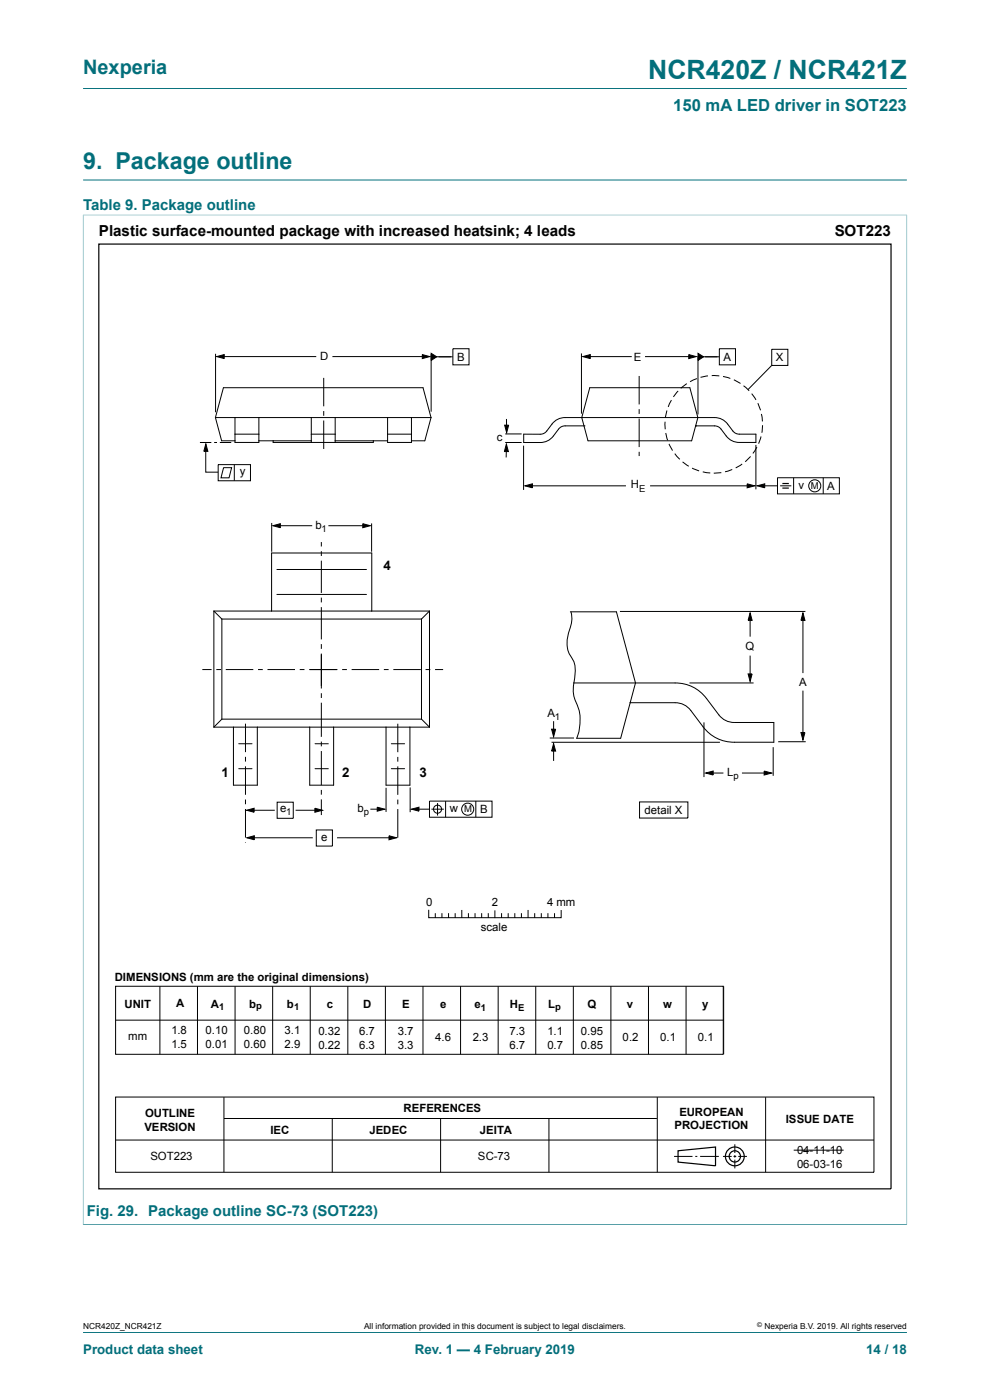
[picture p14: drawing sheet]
<svg xmlns="http://www.w3.org/2000/svg" width="210mm" height="297mm" viewBox="0 0 210 297" stroke-linecap="round" stroke-linejoin="round" font-family="sans-serif">
<defs><g id="words">
<text font-size="5.6" fill="#036f7b" x="137.5" y="16.8">NCR420Z / NCR421Z</text>
<text font-size="4.9" fill="#036f7b" x="17.6" y="35.9">9. Package outline</text>
<text font-size="4.2" fill="#036f7b" x="17.6" y="15.6">Nexperia</text>
<text font-size="3.5" fill="#036f7b" x="142.8" y="23.7">150 mA LED driver in SOT223</text>
<g font-size="3.2" fill="#036f7b">
<text x="17.6" y="44.5">Table 9. Package outline</text>
<text x="18.4" y="257.9">Fig. 29. Package outline SC-73 (SOT223)</text>
</g>
<g font-size="3.2">
<text x="21" y="50">Plastic surface-mounted package with increased heatsink; 4 leads</text>
<text x="177.1" y="50">SOT223</text>
</g>
<g font-size="2.8">
<text x="81.4" y="121">4</text>
<text x="47" y="164.8">1</text>
<text x="72.6" y="164.8">2</text>
<text x="89" y="164.8">3</text>
</g>
<g font-size="2.8" fill="#036f7b">
<text x="17.6" y="287.2">Product data sheet</text>
<text x="88" y="287.2">Rev. 1 — 4 February 2019</text>
<text x="183.7" y="287.2">14 / 18</text>
</g>
<g font-size="2.4">
<text x="67.9" y="76.4">D</text>
<text x="97" y="76.6">B</text>
<text x="134.5" y="76.5">E</text>
<text x="153.4" y="76.6">A</text>
<text x="164.6" y="76.6">X</text>
<text x="105.4" y="93.6">c</text>
<text x="50.9" y="100.8">y</text>
<text x="133.8" y="103.6">H</text>
<text x="169.4" y="103.8">v</text>
<text x="175.5" y="103.9">A</text>
<text x="66.9" y="112.3">b</text>
<text x="158.1" y="137.9">Q</text>
<text x="169.5" y="145.5">A</text>
<text x="116.1" y="152.1">A</text>
<text x="154.3" y="164.7">L</text>
<text x="59.4" y="172.3">e</text>
<text x="75.8" y="172.3">b</text>
<text x="95.4" y="172.3">w</text>
<text x="101.9" y="172.5">B</text>
<text x="136.7" y="172.7">detail X</text>
<text x="68.1" y="178.4">e</text>
<text x="90.4" y="192.2">0</text>
<text x="102" y="197.5">scale</text>
<text x="104.3" y="192.2">2</text>
<text x="116" y="192.2">4 mm</text>
<text x="24.3" y="208">DIMENSIONS (mm are the original dimensions)</text>
<text x="26.4" y="213.7">UNIT</text>
<text x="37.4" y="213.7">A</text>
<text x="44.7" y="213.7">A</text>
<text x="52.9" y="213.7">b</text>
<text x="60.9" y="213.7">b</text>
<text x="69.3" y="213.7">c</text>
<text x="77.1" y="213.7">D</text>
<text x="85.3" y="213.7">E</text>
<text x="93.4" y="213.7">e</text>
<text x="100.7" y="213.7">e</text>
<text x="108.2" y="213.7">H</text>
<text x="116.3" y="213.7">L</text>
<text x="124.6" y="213.7">Q</text>
<text x="133" y="213.7">v</text>
<text x="140.7" y="213.7">w</text>
<text x="148.9" y="213.7">y</text>
<text x="27.2" y="220.7">mm</text>
<text x="36.3" y="219.4">1.8</text>
<text x="43.6" y="219.4">0.10</text>
<text x="51.7" y="219.4">0.80</text>
<text x="60.4" y="219.4">3.1</text>
<text x="67.5" y="219.5">0.32</text>
<text x="76.2" y="219.5">6.7</text>
<text x="84.4" y="219.5">3.7</text>
<text x="92.3" y="220.8">4.6</text>
<text x="100.3" y="220.8">2.3</text>
<text x="108" y="219.5">7.3</text>
<text x="116.1" y="219.5">1.1</text>
<text x="123.2" y="219.5">0.95</text>
<text x="132" y="220.8">0.2</text>
<text x="140" y="220.8">0.1</text>
<text x="148" y="220.8">0.1</text>
<text x="36.3" y="222.4">1.5</text>
<text x="43.6" y="222.4">0.01</text>
<text x="51.7" y="222.4">0.60</text>
<text x="60.4" y="222.4">2.9</text>
<text x="67.5" y="222.4">0.22</text>
<text x="76.2" y="222.4">6.3</text>
<text x="84.4" y="222.4">3.3</text>
<text x="108" y="222.4">6.7</text>
<text x="116.1" y="222.4">0.7</text>
<text x="123.2" y="222.4">0.85</text>
<text x="30.6" y="239.8">VERSION</text>
<text x="30.8" y="236.9">OUTLINE</text>
<text x="85.6" y="236">REFERENCES</text>
<text x="143.1" y="239.6">PROJECTION</text>
<text x="144.1" y="236.7">EUROPEAN</text>
<text x="166.7" y="238.2">ISSUE DATE</text>
<text x="57.4" y="240.5">IEC</text>
<text x="78.4" y="240.5">JEDEC</text>
<text x="101.8" y="240.5">JEITA</text>
<text x="169.1" y="244.8">04-11-10</text>
<text x="31.9" y="246.1">SOT223</text>
<text x="101.4" y="246.1">SC-73</text>
<text x="169.1" y="247.7">06-03-16</text>
</g>
<g font-size="2">
<text x="135.6" y="104.5">E</text>
<text x="172" y="103.8">M</text>
<text x="68.2" y="113">1</text>
<text x="117.7" y="152.7">1</text>
<text x="155.6" y="165.3">p</text>
<text x="60.7" y="172.9">1</text>
<text x="77.2" y="172.8">p</text>
<text x="98.5" y="172.3">M</text>
<text x="46.5" y="214.3">1</text>
<text x="54.3" y="214.1">p</text>
<text x="62.4" y="214.3">1</text>
<text x="102" y="214.5">1</text>
<text x="109.9" y="214.5">E</text>
<text x="117.8" y="214.3">p</text>
</g>
<g font-size="1.8">
<text x="17.6" y="282">NCR420Z_NCR421Z</text>
<text x="77.2" y="282">All information provided in this document is subject to legal disclaimers.</text>
<text x="162.2" y="282">Nexperia B.V. 2019. All rights reserved</text>
</g>
<text font-size="1.4" x="160.6" y="281.6">©</text>
</g></defs>
<path d="M17.6 18.8h174.8M17.6 38.2h174.8M17.6 45.6h174.8M17.6 45.5v214.3M192.4 45.5v214.3M17.6 259.8h174.8M17.6 282.6h174.8" fill="none" stroke="#036f7b" stroke-width=".21"/>
<g fill="none" stroke="#000" stroke-width=".21">
<path d="M45.7 75.1v12.4M46 75.6l1.6-.4v.9zM46.9 75.6h20.2M70.5 75.6h19.8M89.6 75.2l1.6 .4-1.6 .5zM91.5 75.2v12.1M91.5 75l1.1 .7-1.1 .8zM92 75.7h4M96.1 74h3.4v3.4h-3.4zM123.3 75v12.8M123.6 75.7l1.6-.5v.9zM124.3 75.7h9.7"/>
<path d="M135.6 79.8v6M136.8 75.7h10.1M146.1 75.2l1.6 .5-1.6 .4zM148.1 75.6v12.3M148.1 75l1.1 .7-1.1 .8zM148.6 75.7h4M150.2 79.7l-1.6 .4M151 79.7h1.6M152.6 74h3.4v3.4h-3.4zM153.4 79.9l1.5 .4M163.7 74.1h3.4v3.4h-3.4zM163.7 77.5l-5 5.2"/>
<path d="M42.4 93.9h2.4M43.6 94.7v5.5h2.7M43.7 94.2l.4 1.5h-.9zM45.4 93.9h.6M45.7 88.6h45.7M45.7 88.6l1.3 4.9h2.8M45.7 88.6l1.7-6.3h42.3l1.7 6.3M46.3 98.6h6.8v3.4h-6.8zM46.6 93.9h2.4M47.4 99.2h1.7l-.5 2.2h-1.7zM49.7 98.6v3.4M49.8 88.6v5.3h5.1v-5.3"/>
<path d="M49.8 92.1h5.1M54.9 93.5h11.1M57.9 93.5v.4h21.3v-.4M66 92.1h5.1M66 88.6v5.3M68.7 80.2v6M68.7 87.2v1M68.7 89.2v6M71.1 93.5h11.1M71.1 88.6v5.3M82.2 88.6v5.3h5.1v-5.3M82.2 92.1h5.1"/>
<path d="M91.4 88.6l-1.3 4.9h-2.8M107 90.2h.9l-.4 1.6zM107.2 93.9h3.5M107.2 92.1h3.5M107.4 94.2l.4 1.6h-.8zM107.4 95.2v1.8M107.4 88.9l.1 2.4M111.1 94.5v9.4M123.9 90.3h.1M123.9 90.3h-4a1.69 1.69 0 0 0-1.4 .7 5.4 5.4 0 0 1-2.8 2.7l-1.1 .2h-3.5v-1.8h3.5a1.71 1.71 0 0 0 1.4-.7 5.4 5.4 0 0 1 2.8-2.7l1.1-.1h31.7a3.4 3.4 0 0 1 2.8 1.4 3.4 3.4 0 0 0 2 2.1h3.9v1.8h-3.5a3.4 3.4 0 0 1-2.8-1.4 3.4 3.4 0 0 0-2-2.1l-4.4-.1M125.1 82.3h21.2l1.7 6.3-1.3 4.9h-22l-1.3-4.9zM135.6 86.8v1"/>
<path d="M135.6 88.8v6M135.6 95.8v.9M141.1 89.5v1.6M141.2 91.9l.4 1.5M141.5 87.1l-.4 1.6M141.9 94.2l.8 1.4M142.4 84.9l-.7 1.4M143.1 96.2l1.1 1.2M143.9 82.9l-1.1 1.3M144.8 98l1.3 .9M145.7 81.4l-1.3 1M146.8 99.3l1.5 .6"/>
<path d="M147.6 90.3h.1M147.8 80.3l-1.4 .7M155.3 99.6l-1.5 .5M155.7 80.6l1.4 .7M157.4 98.4l-1.3 .9M157.7 81.8l1.2 1.1M159.2 96.8l-1.1 1.2M159.4 83.5l1 1.3M160.3 94.4v9.4M160.6 94.8l-.9 1.4M160.7 85.5l.6 1.5M161.4 92.6l-.5 1.5"/>
<path d="M161.5 87.8l.2 1.6M161.8 90.2l-.2 1.6M57.6 110.9v6.1M57.9 111.5l1.6-.4v.9zM58.8 111.5h7.4M68.2 115v.9M68.2 116.9v1M68.2 118.9v6.9M69.7 111.5h8M77 111.1l1.5 .4-1.5 .5zM78.8 111v6M111.3 103.1l1.6-.5v.9z"/>
<path d="M112.2 103.1h20.6M137.9 103.1h21.2M149.1 100.1l1.6 .2M153 100.3l-1.6 .1M158.5 102.6l1.6 .5-1.6 .4zM160.6 103.1l1.6-.5v.9zM161.5 103.1h3.4M164.9 101.4h13.1v3.4h-13.1zM165.5 103.1h2.4M168.3 101.4v3.4M174.6 101.4v3.4M45.4 129.6v24.7"/>
<path d="M45.4 129.6l1.7 1.7M45.4 129.6h45.7M47.1 131.3h42.3M47.1 131.3v21.3M57.6 129.6v-12.3h21.3v12.3M58.7 126.1h19M58.7 120.8h19M68.2 126.8v1M68.2 128.8v6.8M68.2 136.6v1M68.2 138.7v7.4M89.4 131.3v21.3"/>
<path d="M91.1 129.6v24.7M91.1 129.6l-1.7 1.7M121 129.8h9.8l4 15.1-3.1 11.7h-9.4M121.1 129.8a6.8 6.8 0 0 1-.5 4.4 6 6 0 0 0 1 5.9 5.5 5.5 0 0 1 .4 3.2 9.6 9.6 0 0 0-.1 5 9.7 9.7 0 0 1 .4 8.3M131.5 129.7h39.3M159.1 130l.4 1.6h-.8zM159.1 130.8v4.3M159.1 139.1v4.7M170.3 130l.4 1.6h-.8zM170.3 131.1v11.7M42.9 142h2M45.4 154.3h45.7"/>
<path d="M45.9 142h1M47.1 152.6h42.3M47.1 152.6l-1.7 1.7M47.9 142h5.8M49.5 154.3v12.3h5.1v-12.3M50.6 157.8h2.9M52.1 153.5v6.1M54.7 142h1M56.7 142h5.9M63.6 142h1M65.6 142h6M65.7 154.3v12.3h5.1v-12.3"/>
<path d="M66.8 157.8h2.8M68.2 147.1v1M68.2 149.1v7.2M68.2 157.3v1M68.2 159.3v7.3M72.6 142h1M74.6 142h5.8M81.4 142h1M81.9 154.3v12.3h5.1v-12.3M83 157.8h2.8M83.4 142h5.9M84.4 153.5v6.1"/>
<path d="M89.4 152.6l1.7 1.7M90.3 142h1M92.3 142h1.7M116.6 156.6h5.2M117 157.5h35.7M117 154.7h.9l-.5 1.6zM117.4 157.8l.5 1.5h-.9zM117.4 153v2.8M117.4 158.7v2.7M121.6 144.9h21.6a8.1 8.1 0 0 1 6.7 3.3l2.6 3.4a4.1 4.1 0 0 0 3.3 1.7h8.3v4.2h-8.3a8.1 8.1 0 0 1-6.7-3.3l-2.9-3.9-.9-.7-1-.4-1.1-.1h-9.5M146.3 144.9h13.5M149.3 153.2v11.6"/>
<path d="M158.7 143h.8l-.4 1.6zM164 158.5v6.1M165.1 157.4h5.8M169.9 155.4h.8l-.4 1.6zM170.3 146.5v9.5M50.6 163.1h2.9M52.1 160.6v1M52.1 162.6v6M52.1 169.6v1M52.1 171.6v6.1M52.1 178.7v.1M52.3 171.9l1.6-.4v.8z"/>
<path d="M52.4 177.7l1.5-.4v.9zM53.2 171.9h5.1M53.2 177.7h13.1M58.8 170.2h3.4v3.4h-3.4zM62.7 171.9h4.9M66.8 171.5l1.6 .4-1.6 .4zM66.8 163.1h2.8M67.1 176.1h3.4v3.4h-3.4zM68.2 167.6v1M68.2 169.6v3.3M71.5 177.7h11.8M78.6 171.7h2.2"/>
<path d="M80 171.2l1.6 .5-1.6 .4zM81.9 167.1v5.1M82.5 177.3l1.6 .4-1.6 .5zM83 163.1h2.8M84.4 160.6v1M84.4 162.6v6M84.4 169.6v1M84.4 171.6v6.1M84.4 178.7h.1M87 167v5.3M87.3 171.7l1.6-.5v.9zM88.2 171.7h2.9"/>
<path d="M91.1 169.9h13.3v3.5h-13.3zM91.5 171.7h2.6M92.8 170.4v2.6M94.5 169.9v3.5M100.9 169.9v3.5M135.7 170.1h10.2v3.4h-10.2zM149.7 164l1.6-.4v.8zM150.6 164h2.8M157.4 164h5.2M162.1 163.6l1.6 .4-1.6 .4zM90.9 193.1v1.6h28.1v-1.5M92.3 193.8v.8"/>
<path d="M93.7 193.8v.8M95.1 193.8v.8M96.6 193.8v.8M98 193.1v1.5M99.4 193.8v.8M100.8 193.8v.8M102.2 193.8v.8M103.6 193.8v.8M105 193.2v1.5M106.4 193.8v.8M107.8 193.8v.8M109.2 193.8v.8"/>
<path d="M110.6 193.8v.8M112 193.1v1.5M113.4 193.8v.8M114.8 193.8v.8M116.2 193.8v.8M117.6 193.8v.8M24.5 209.2h128.9v14.5h-128.9zM24.5 216.4h128.9M33.9 209.2v14.5M41.9 209.2v14.5M49.9 209.2v14.5M57.8 209.2v14.5"/>
<path d="M65.8 209.2v14.5M73.8 209.2v14.5M81.8 209.2v14.5M89.7 209.2v14.5M97.7 209.2v14.5M105.7 209.2v14.5M113.6 209.2v14.5M121.6 209.2v14.5M129.6 209.2v14.5M137.6 209.2v14.5M145.5 209.2v14.5M153.5 209.2v14.5"/>
<path d="M24.5 232.7h160.9v16h-160.9zM47.5 232.8v15.9M47.5 237.3h91.8M70.5 237.3v11.4M93.5 237.3v11.4M116.4 237.3v11.4M139.4 232.8v15.9M162.4 232.8v15.9M24.5 241.9h160.9M143 245.3h3.9M147.5 245.3h.4M148.5 245.3h4"/>
<path d="M153.4 245.3h1.8M155.6 245.3h.6M155.9 242.8v1.8M155.9 245.1v.5M155.9 246v1.9M156.6 245.3h1.8M168.4 244h10.6"/>
<circle cx="172.8" cy="103.1" r="1.28"/>
<circle cx="92.8" cy="171.7" r=".86"/>
<circle cx="99.2" cy="171.7" r="1.28"/>
</g>
<g fill="none" stroke="#000" stroke-width=".25">
<path d="M21 51.8h168v200.4h-168zM166 102.6h1.3M166 103.5h1.3M143.8 244.1l8-.8v4l-8-.8z"/>
<circle cx="155.9" cy="245.3" r="2"/>
<circle cx="155.9" cy="245.3" r="1.2"/>
</g>
<g fill="#000">
<path d="M46 75.6l1.6-.4v.9zM89.6 75.2l1.6 .4-1.6 .5zM91.5 75l1.1 .7-1.1 .8zM123.6 75.7l1.6-.5v.9zM146.1 75.2l1.6 .5-1.6 .4zM148.1 75l1.1 .7-1.1 .8zM43.7 94.2l.4 1.5h-.9zM107.4 94.2l.4 1.6h-.8zM107 90.2h.9l-.4 1.6zM57.9 111.5l1.6-.4v.9zM77 111.1l1.5 .4-1.5 .5zM111.3 103.1l1.6-.5v.9z"/>
<path d="M158.5 102.6l1.6 .5-1.6 .4zM160.6 103.1l1.6-.5v.9zM159.1 130l.4 1.6h-.8zM170.3 130l.4 1.6h-.8zM117.4 157.8l.5 1.5h-.9zM117 154.7h.9l-.5 1.6zM158.7 143h.8l-.4 1.6zM169.9 155.4h.8l-.4 1.6zM52.3 171.9l1.6-.4v.8zM52.4 177.7l1.5-.4v.9zM66.8 171.5l1.6 .4-1.6 .4zM80 171.2l1.6 .5-1.6 .4z"/>
<path d="M82.5 177.3l1.6 .4-1.6 .5zM87.3 171.7l1.6-.5v.9zM149.7 164l1.6-.4v.8zM162.1 163.6l1.6 .4-1.6 .4z"/>
</g>
<use href="#words"/>
</svg>
